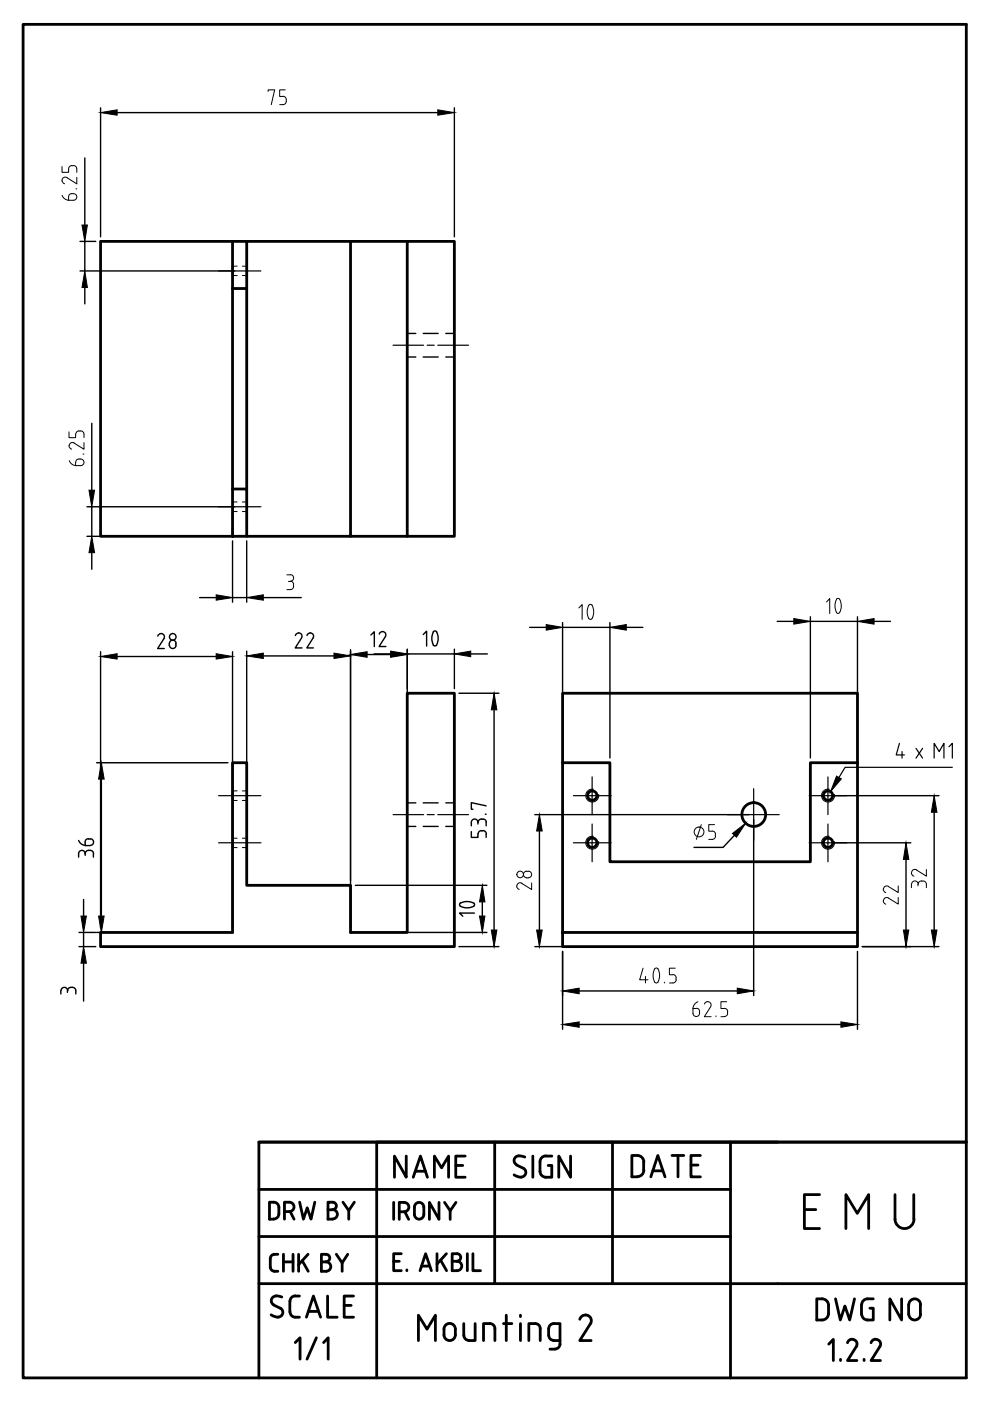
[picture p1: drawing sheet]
<svg xmlns="http://www.w3.org/2000/svg" width="210mm" height="297mm" viewBox="0 0 210 297" stroke-linecap="round" stroke-linejoin="round" font-family="sans-serif">
<!-- layer: 0 -->
<g fill="none" stroke="#000" stroke-width=".59">
<path d="M4.9 5.2h200v286.9h-200zM49.3 51.2h3v10h-3M49.3 51.2h-28v62.5h28M49.3 51.2v52.5M52.3 51.2h22v62.5h-22M74.3 51.2h12M86.3 51.2h10v62.5h-10zM52.3 61.2v42.5M49.3 103.7h3v10h-3zM74.3 113.7h12M49.3 161.7h3v26h22v10h12v-50.7h10v53.7h-75v-3h28zM119.3 161.7h10v21h42.5v-21h10"/>
<path d="M119.3 161.7v-14.7h62.5v14.7M119.3 161.7v36M181.8 161.7v36M119.3 197.7h62.5v3h-62.5zM54.9 242.1h150h-50v50M54.9 252.2h100M59.1 257.4a1.08 1.08 0 0 1-1.1 1M59.1 257.4v-1.4a1.08 1.08 0 0 0-1.1-1.1h-.9v3.6h.9M60.3 256.9h1a.99 .99 0 0 0 1-1 .99 .99 0 0 0-1-1h-1v3.6M61.5 256.9l.8 1.6M63.5 254.9l.8 3.6 .8-2.4 .8 2.4 .8-3.6M69.5 256.5h1"/>
<path d="M70.5 254.9h-1v3.6h1M70.5 254.9a.78 .78 0 0 1 .8 .8 .78 .78 0 0 1-.8 .8 .99 .99 0 0 1 1 1 .99 .99 0 0 1-1 .9M72.7 254.9l1.2 1.8 1.2-1.8M73.9 256.7v1.8M83.5 254.9v3.6M84.7 256.9h1M85.7 254.9h-1v3.6M85.7 254.9a.99 .99 0 0 1 1 1 .99 .99 0 0 1-1 1M85.8 256.9l.8 1.6M86.1 245.1v4.5l-2.5-4.5v4.5M87.6 249.6l1.5-4.5 1.5 4.5M87.9 255.9v1.6a.99 .99 0 0 0 1 1 .99 .99 0 0 0 1-1v-1.6"/>
<path d="M88 248.3h2.2M89.9 255.9a.99 .99 0 0 0-1-1 .99 .99 0 0 0-1 1M92.1 249.6v-4.5l1.5 2.5 1.5-2.5v4.5M93.1 254.9v3.6l-2.1-3.6v3.6M94.3 254.9l1.1 1.8 1.3-1.8M95.4 256.7v1.8M96.6 247.1h1.5M98.6 245.1h-2v4.5h2M104.9 242.1h-25v50M109 249.1l.7 .4 .8 .1M109.5 247l1.4 .7a.99 .99 0 0 1 .6 1.1 .99 .99 0 0 1-1 .8M110 245.1a.99 .99 0 0 0-1 .7 .99 .99 0 0 0 .5 1.1"/>
<path d="M110 245.1l1.3 .2M113 245.1v4.5M114.5 248.3a1.25 1.25 0 0 0 1.2 1.3M115.7 245.1h1.3M115.7 245.1a1.25 1.25 0 0 0-1.2 1.2v2.1M116.2 247.1h.8v2.5h-1.3M121 245.1v4.5l-2.5-4.5v4.5M129.9 242.1h-25v30.1M135.1 249.5a1.38 1.38 0 0 0 1.4-1.4v-1.7a1.3 1.3 0 0 0-1.4-1.4h-1.1v4.5h1.1M138 249.5l1.5-4.5 1.5 4.5M138.4 248.2h2.1M142.5 245h2.5"/>
<path d="M143.7 245v4.5M146.5 247h1.5M148.5 245h-2v4.5h2M154.9 242.1h-25v30.1M164.9 242.1h-110v50M170.5 256.5h2.5M173.8 253.3h-3.3v7.2h3.3M189.8 253.3v5.2M189.8 258.5a2.01 2.01 0 0 0 2 2 2.01 2.01 0 0 0 2-2M193.7 253.3v5.2M54.9 262.2h100M54.9 272.2h150"/>
<path d="M57.3 266.9v1.7a.91 .91 0 0 0 .9 .9h.7M57.5 278.8l.7 .3 .8 .2M58.5 274.7l1.3 .3M58.5 274.8a.99 .99 0 0 0-1 .8 .99 .99 0 0 0 .6 1.1l1.3 .7M58.9 265.9a1.24 1.24 0 0 0-1.5 .6l-.1 .3M59.4 277.3a.99 .99 0 0 1 .5 1.2 .99 .99 0 0 1-.9 .7M60.1 265.9v3.6M60.1 267.5h2M61.5 275.9v2.3M61.5 278.2a1.12 1.12 0 0 0 1.1 1.1h.9M62.1 265.9v3.6M62.6 274.8h.9"/>
<path d="M62.6 274.7a1.12 1.12 0 0 0-1.1 1.2M63.3 265.9v3.6M64.1 267.3l1.2 2.2M65 279.3l1.4-4.5 1.6 4.5M65.3 265.9l-2 2.2M65.4 278h2.1M69.1 267.5a.78 .78 0 0 0 .8-.8 .78 .78 0 0 0-.8-.8h-1v3.6h1a.99 .99 0 0 0 1-1 .99 .99 0 0 0-1-1h-1M69.5 274.8v4.5h2M71.3 265.9l1.2 1.9 1.2-1.9M72.5 267.8v1.7M73 276.8h1.5M75 274.8h-2v4.5h2"/>
<path d="M83.5 267.4h1.2M85.1 265.8h-1.6v3.6h1.6M86.3 269.2v.2M89.1 269.4l1.1-3.6 1.3 3.6M89.4 268.4h1.7M92.7 265.8v3.6M93.4 267.2l1.3 2.2M94.6 265.8l-1.9 2.2M96.9 267.4a.78 .78 0 0 0 .8-.8 .78 .78 0 0 0-.8-.8h-1v3.6h1a.99 .99 0 0 0 1-1 .99 .99 0 0 0-1-1h-1M99.1 265.8v3.6M100.3 265.8v3.6h1.6M107.3 278.8v5.4"/>
<path d="M110.3 278.8v.3M122.9 279.7a1.24 1.24 0 0 1 1.7-.8 1.24 1.24 0 0 1 .6 1.8M175.7 276.8a1.38 1.38 0 0 0-1.4-1.4h-1.1v4.5a2.08 2.08 0 0 0 2.2-.6l.3-.8v-1.7M177.2 275.4l1 4.5 .9-3 1.1 3 1-4.5M179.4 260.5v-7.2l2.4 4 2.4-4v7.2M182.7 276.6v2M184.4 277.4h.8v2.5h-1.3a1.25 1.25 0 0 1-1.2-1.3M185.2 275.4h-1.3a1.25 1.25 0 0 0-1.2 1.2M191.2 275.4v4.5l-2.5-4.5v4.5M192.6 276.6v2M192.7 276.6a1.25 1.25 0 0 1 1.2-1.2 1.25 1.25 0 0 1 1.3 1.2l-.1 2M192.7 278.6a1.25 1.25 0 0 0 1.2 1.3 1.25 1.25 0 0 0 1.3-1.3"/>
<path d="M62.6 284.6l1-1v4.6M67.1 283.6l-2 4.6M68.6 284.6l1-1v4.6M88.7 284.2v-5.4l1.8 3 1.8-3v5.4M94.1 283a1.21 1.21 0 0 0 1.2 1.2 1.21 1.21 0 0 0 1.2-1.2M94.1 281.8v1.2M96.5 281.8a1.21 1.21 0 0 0-1.2-1.2 1.21 1.21 0 0 0-1.2 1.2M96.5 281.8v1.2M98.3 280.6v2.6M98.4 283.1a1.04 1.04 0 0 0 1 1.1M100.7 280.6v3.6h-1.3M102.5 284.2v-3.6h1.4a1.04 1.04 0 0 1 1 1.1v2.5"/>
<path d="M106.8 280.6h1.7M110.3 280.6v3.6M112.1 284.2v-3.6h1.4a1.04 1.04 0 0 1 1 1.1v2.5M116.3 281.7v1.5M116.4 283.1a1.04 1.04 0 0 0 1 1.1M116.6 286h1.1M117.4 280.6h1.3v4.4M117.4 284.2h1.3M117.4 280.6a1.04 1.04 0 0 0-1 1.1M118.7 285a1.04 1.04 0 0 1-1 1M125.2 280.7l-2.3 3.5h2.4M175.7 285l1-1v4.5"/>
<path d="M178.2 288.2v.3M180.7 283.9a1.04 1.04 0 0 0-1 .8M180.7 284a.99 .99 0 0 1 .9 1.5M181.6 285.5l-1.9 3h2M183.2 288.2v.3M185.7 283.9a1.04 1.04 0 0 0-1 .8M185.7 284a.99 .99 0 0 1 .9 1.5M186.5 285.5l-1.8 3h2"/>
<circle cx="125.6" cy="178.7" r=".99"/>
<circle cx="125.6" cy="168.7" r=".99"/>
<circle cx="159.8" cy="172.7" r="2.52"/>
<circle cx="175.6" cy="178.7" r=".99"/>
<circle cx="175.6" cy="168.7" r=".99"/>
</g>
<!-- layer: Annotations -->
<g fill="none" stroke="#000" stroke-width=".3">
<path d="M18 33.5v14.2M21.3 22.9v27.3M24.8 23.9h68M96.3 22.9v27.3M17 57.4h32.8M17 51.2h3.3M18 51.2v6.2M18 61v3.4M19.5 89.7v14.2M18.4 113.7h31.4M18.4 107.4h31.4M19.5 107.4v6.3"/>
<path d="M19.5 117.2v3.5M49.3 114.7v13M52.3 114.7v13M21.3 138.2v58.5M24.8 139.2h21M33.5 134.9a.71 .71 0 0 1 .9-.5 .71 .71 0 0 1 .4 1M34.7 135.4l-1.3 2.1h1.4M35.9 136.4v.4M35.9 136.8a.7 .7 0 0 0 .7 .7 .7 .7 0 0 0 .7-.7M37.3 136.4v.4M37.3 136.4a.7 .7 0 0 0-.7-.7 .7 .7 0 0 0-.7 .7M42.3 126.7h3.5"/>
<path d="M49.3 138.2v58.5M49.3 126.7h3M52.3 138v48.7M55.8 139.1h15M55.8 126.7h8.1M62.6 134.7a.71 .71 0 0 1 1-.5 .71 .71 0 0 1 .3 1.1M63.9 135.3l-1.3 2.1h1.4M65.1 134.7a.71 .71 0 0 1 .9-.5 .71 .71 0 0 1 .4 1.1M66.4 135.3l-1.3 2.1h1.3M74.3 137.8v58.9M77.8 138.8h5M78.6 134.6l.8-.7v3.2"/>
<path d="M79.3 138.6h3.5M80.4 134.4a.71 .71 0 0 1 1-.5 .71 .71 0 0 1 .3 1.1M81.7 135l-1.3 2.1h1.4M86.3 137.6v59.1M86.3 138.6h10M89.7 134.5l.8-.7v3.2M91.9 134a.44 .44 0 0 1 .7 0l.3 .9v.9a.96 .96 0 0 1-.7 1.1l-.3-.1M91.9 134l-.3 1.4 .3 1.4M96.3 137.6v8.4M99.8 138.6h3.5M112.3 133h3.5M119.3 132v28.7"/>
<path d="M119.3 133h10M129.3 132v28.7M132.8 133h3.5M164.8 131.7h3.5M171.8 130.8v29.9M171.8 131.7h10M181.8 130.8v29.9M185.3 131.7h3.5M97.3 147h8.5M104.8 150.5v46.7M16.7 178.2a1.59 1.59 0 0 0 1.4 1M18.7 177.9h.4"/>
<path d="M18.8 177.8l-.6 .2-.1 .5M19.1 177.8a.7 .7 0 0 1 .7 .7 .7 .7 0 0 1-.7 .7l-1 .1v-.7M20.5 161.7h27.8M21.5 165.2v29M99.9 174.3a.7 .7 0 0 1 .7-.6 .7 .7 0 0 1 .7 .6M99.9 176.3v1.2h1.4v-.7M99.9 174.4v.7M101.3 174.4v.3M102.1 176.1h.3M102.1 173.7h.3M102.1 176.1a.7 .7 0 0 0-.7 .7M102.1 173.7a.7 .7 0 0 0-.7 .6"/>
<path d="M102.4 176.1a.7 .7 0 0 1 .7 .7M102.4 173.7a.7 .7 0 0 1 .7 .6M102.9 172.6h.2M103.1 170.9l-3.2-.7v1.4h.4M103.1 174.4v.7M103.1 176.8v.7M113.4 172.7h45.4M114.4 176.2v21M155.7 177.1l-2.4 2.6h-6.2M159.8 173.7v37.4M176.6 178.7h16.5M176.6 168.7h22.5"/>
<path d="M198.1 172.2v25M16.7 197.7h3.6M17.7 190.7v3.5M17.7 197.7v3M18.1 181a.7 .7 0 0 0-.7-.7 .7 .7 0 0 0-.7 .7v.7M18.1 181v.4M18.1 181a.91 .91 0 0 1 .9-.7 .91 .91 0 0 1 .8 .7v.7M20.5 197.7h27.8M75.3 197.7h27.9M75.3 187.7h27.9M97.6 191.4a.43 .43 0 0 0 0 .7l1.4 .4 1.4-.4M97.6 191.5l1.4-.4 1.4 .4"/>
<path d="M100.4 191.4a.44 .44 0 0 1 0 .7M100.6 193.6h-3.2l.7 .7M102.3 191.2v3M192.1 182.2v15M12.9 210.1v.6M12.9 210a.7 .7 0 0 1 .7-.7 .7 .7 0 0 1 .7 .7M14.3 210.1v.3M15 209.3a.81 .81 0 0 1 1.1 .7v.7M15 209.3a.7 .7 0 0 0-.7 .7M16.7 200.7h3.6M17.7 204.2v8.1M97.3 200.7h8.5"/>
<path d="M113.4 200.7h45.4M119.3 201.7v16.5M122.8 217.2h55.5M122.8 210.1h33.5M181.8 201.7v16.5M182.8 200.7h16.3"/>
<circle cx="36.6" cy="135" r=".7"/>
</g>
<g fill="#000" stroke="#000" stroke-width=".21">
<path d="M21.3 23.9l3.5-.6v1.1zM92.8 23.3l3.5 .6-3.5 .5zM17.4 47.7h1.1l-.5 3.5zM18 57.4l.5 3.6h-1.1zM19.5 113.7l.6 3.5h-1.2zM18.9 103.9h1.2l-.6 3.5zM21.3 139.2l3.5-.6v1.1zM45.8 138.6l3.5 .6-3.5 .5zM45.8 126.1l3.5 .6-3.5 .6zM52.3 139.1l3.5-.6v1.1zM52.3 126.7l3.5-.6v1.2zM70.8 138.5l3.5 .6-3.5 .5z"/>
<path d="M74.3 138.8l3.5-.6v1.2zM82.8 138.2l3.5 .6-3.5 .6zM82.8 138l3.5 .6-3.5 .6zM96.3 138.6l3.5-.6v1.2zM115.8 132.4l3.5 .6-3.5 .6zM129.3 133l3.5-.6v1.2zM168.3 131.1l3.5 .6-3.5 .6zM181.8 131.7l3.5-.6v1.2zM104.8 147l.6 3.5h-1.2zM21.5 161.7l.6 3.5h-1.2zM114.4 172.7l.6 3.5h-1.2zM155.3 176.7l2.8-2.2-1.9 3z"/>
<path d="M198.1 168.7l.6 3.5h-1.2zM17.2 194.2h1.1l-.6 3.5zM20.9 194.2h1.2l-.6 3.5zM102.3 187.7l.5 3.5h-1.1zM101.7 194.2h1.1l-.5 3.5zM104.2 197.2h1.2l-.6 3.5zM113.8 197.2h1.2l-.6 3.5zM191.5 197.2h1.2l-.6 3.5zM192.1 178.7l.6 3.5h-1.2zM197.5 197.2h1.2l-.6 3.5zM17.7 200.7l.6 3.5h-1.1zM119.3 217.2l3.5-.5v1.1z"/>
<path d="M119.3 210.1l3.5-.6v1.2zM156.3 209.5l3.5 .6-3.5 .6zM178.3 216.7l3.5 .5-3.5 .6z"/>
</g>
<!-- layer: Hidden Line -->
<g fill="none" stroke="#000" stroke-width=".3">
<path d="M49.3 56.4v2M52.3 51.2v1.8M52.3 54.6v1.8M96.3 51.2v1.8M96.3 54.6v3.2M96.3 59.4v3.1M86.3 74v1.7h1.9M88.2 70.7h-1.9v1.7M89.7 70.7h3.2M89.7 75.7h3.2M94.5 75.7h1.8M96.3 68.9v1.8h-1.8"/>
<path d="M96.3 64.1v3.2M49.3 108.5v1.8M49.3 111.8v1.9M52.3 106.4v2.1M86.3 175.2h1.9M86.3 170.2h1.9M89.7 175.2h3.2M89.7 170.2h3.2M94.5 175.2h1.8M94.5 170.2h1.8"/>
</g>
<!-- layer: AM_7 -->
<g fill="none" stroke="#000" stroke-width=".25">
<path d="M46.3 57.4h9M83.3 73.2h6.5M90.6 73.2h1.5M92.8 73.2h6.5M46.3 107.4h9M46.3 178.7h9M46.3 168.7h9M83.3 172.7h6.5M90.6 172.7h1.5M92.8 172.7h6.5M121.6 178.7h3.9v4M121.6 168.7h3.9v4"/>
<path d="M125.5 174.7v4h4.1M125.5 164.7v4h4.1M159.7 172.7h5.5M159.8 167.2v5.5h-5.5M159.8 172.7v5.5M171.6 168.7h3.9v4M171.6 178.7h3.9v4M175.5 164.7v4h4.1M175.5 174.7v4h4.1"/>
</g>
<!-- layer: 0 -->
<path d="M125.8 167.3a1.38 1.38 0 0 0-1.6 1.3 1.38 1.38 0 0 0 1.5 1.5 1.38 1.38 0 0 0 1.2-1.7M125.8 177.3a1.38 1.38 0 0 0-1.6 1.3 1.38 1.38 0 0 0 1.5 1.4 1.38 1.38 0 0 0 1.2-1.6M175.8 177.3a1.38 1.38 0 0 0-1.6 1.3 1.38 1.38 0 0 0 1.5 1.4 1.38 1.38 0 0 0 1.2-1.6M175.8 167.3a1.38 1.38 0 0 0-1.6 1.3 1.38 1.38 0 0 0 1.5 1.5 1.38 1.38 0 0 0 1.2-1.7" fill="none" stroke="#000" stroke-width=".21"/>
<!-- layer: Annotations -->
<g fill="none" stroke="#000" stroke-width=".21">
<path d="M56.8 19.4v-.3h1.4l-.7 3.1M60.5 19.1h-1.2v1.3h.7M13.2 35.3v1.2h1.3v-.7M13.2 38.2l.1 .5 .4 .3M14.2 37.7a.7 .7 0 0 0-1 .6M15.2 35.1h.4M15.2 35.1a.7 .7 0 0 0-.7 .7M15.6 35.1a.7 .7 0 0 1 .7 .7M16.3 37.6v1.4l-2.1-1.3M16.3 35.8v.7M59.3 22.2h.7M60 20.4a.7 .7 0 0 1 .7 .7"/>
<path d="M60.7 21.1v.4M60.7 21.5a.7 .7 0 0 1-.7 .7M13.2 41.4a1.59 1.59 0 0 0 1.4 1.1M15.2 41.1a.73 .73 0 0 1 1 .4 .73 .73 0 0 1-.6 1h-1.1v-.7M15.2 41.1l-.5 .1-.1 .6M16.1 40h.2M14.6 91.6v1.2h1.4v-.7M14.6 94.5l.2 .5 .4 .2M14.7 97.7a1.59 1.59 0 0 0 1.4 1M15.7 93.9a.7 .7 0 0 0-1 .6M16 98v.7h1.1M16.7 91.4h.4"/>
<path d="M16.8 91.4a.7 .7 0 0 0-.7 .7M17.1 97.3l-.7 .1-.3 .3v.3M17.1 97.3a.7 .7 0 0 1 .7 .7 .7 .7 0 0 1-.7 .7M17.1 91.4a.7 .7 0 0 1 .7 .7v.7M17.6 96.3h.2M17.8 93.9v1.4l-2.1-1.4M60.8 121.9l.8-.1a.7 .7 0 0 1 .7 .7 .7 .7 0 0 1-.7 .7 .7 .7 0 0 1 .7 .7M61.2 123.3h.3M62.2 124v.3M62.3 124.3a.7 .7 0 0 1-.7 .7h-.8M122.7 128.9l.7-.7v3.1M124.8 128.3a.41 .41 0 0 1 .7 0l.4 1.4-.4 1.4a.43 .43 0 0 1-.7 0l-.3-1.4z"/>
<path d="M175.2 127.6l.7-.7v3.2M177.3 127.1a.44 .44 0 0 1 .7 0l.3 .9v.9a.96 .96 0 0 1-.6 1.1l-.4-.1M177.4 127.1l-.4 1.4 .4 1.4M148.7 174.8l-1.1 3.2M151 176.2a.7 .7 0 0 1 .7 .7M151.5 174.8h-1.2v1.4h.7M151.7 176.9v.4M151.7 177.3a.7 .7 0 0 1-.7 .7h-.7M110.7 187.3a.72 .72 0 0 0-1.1 .3 .72 .72 0 0 0 .5 1M111.7 186.1h.3M111.7 186.1a.71 .71 0 0 1-.7-.9 .71 .71 0 0 1 1-.5 .68 .68 0 0 1 .7 .7 .68 .68 0 0 1-.7 .7M112.7 187.2v1.4l-2.1-1.3"/>
<path d="M187.3 191l.1 .4 .4 .3M187.3 188.5l.1 .5 .4 .2M190.4 190.3v1.4l-2-1.3a.7 .7 0 0 0-1.1 .6M190.4 187.8v1.4l-2-1.3a.7 .7 0 0 0-1.1 .6M193.2 188.2l.1-.7a.7 .7 0 0 1 .7-.7 .7 .7 0 0 1 .7 .7 .88 .88 0 0 1 .8-.7 .88 .88 0 0 1 .9 .7v.7M194.3 184.4a.74 .74 0 0 0-1 .4 .74 .74 0 0 0 .5 1M194.6 187.5v.3M196.4 184.4v1.4l-2.1-1.4M136.3 205.3l-.7 2.4h1.8M136.8 207v1.4M138.8 205.4l-.3 .9v1a.96 .96 0 0 0 .7 1.1l.3-.2 .3-.9v-1l-.3-.9M139.5 205.4a.44 .44 0 0 0-.7 0"/>
<path d="M140.9 208.2v.2M141.9 208.4h.7M142.7 206.6a.7 .7 0 0 1 .7 .7M143.2 205.3h-1.3v1.4h.7M143.3 207.3v.4M143.4 207.7a.7 .7 0 0 1-.7 .7M147.6 213.8h-.7v1a.73 .73 0 0 0 .9 .7 .73 .73 0 0 0 .5-1M147.6 213.8l.5 .2 .2 .5M148 212.4a1.59 1.59 0 0 0-1.1 1.4M150.1 212.4a.7 .7 0 0 1 .6 1.1M150.1 212.3l-.5 .2-.2 .4M150.7 213.5l-1.4 2.1h1.5"/>
<path d="M151.8 215.4v.2M152.9 215.6h.7M153.6 213.8a.7 .7 0 0 1 .7 .7M154.1 212.4h-1.2v1.4h.7M154.2 214.5v.3M154.3 214.8a.7 .7 0 0 1-.7 .7"/>
<circle cx="148.2" cy="176.4" r="1.04"/>
<circle cx="110.3" cy="185.4" r=".7"/>
</g>
<!-- layer: Hidden Line -->
<g fill="none" stroke="#000" stroke-width=".21">
<path d="M49.3 56.4h1M49.3 58.4h1M51.4 56.4h.9M51.4 58.4h.9M49.3 106.4h1M49.3 108.5h1M51.4 106.4h.9M51.4 108.5h.9M49.3 167.7h1M49.3 169.7h1M49.3 177.7h1M49.3 179.7h1"/>
<path d="M51.4 167.7h.9M51.4 169.7h.9M51.4 177.7h.9M51.4 179.7h.9"/>
</g>
<!-- layer: AM_5 -->
<path d="M190.7 157.6l-.7 2.5h1.8M191.2 159.3v1.4M194.2 158.7l1.4 2M195.6 158.7l-1.4 2M201.2 158.3l.7-.7v3.1M198.1 160.7v-3.1l1 1.7 1-1.7v3.1M201.9 162.7h-22.7l-1.3 2.1" fill="none" stroke="#000" stroke-width=".25"/>
<path d="M177.4 164.5l1 .6-2.3 2.8z" fill="#000" stroke="#000" stroke-width=".21"/>
</svg>
